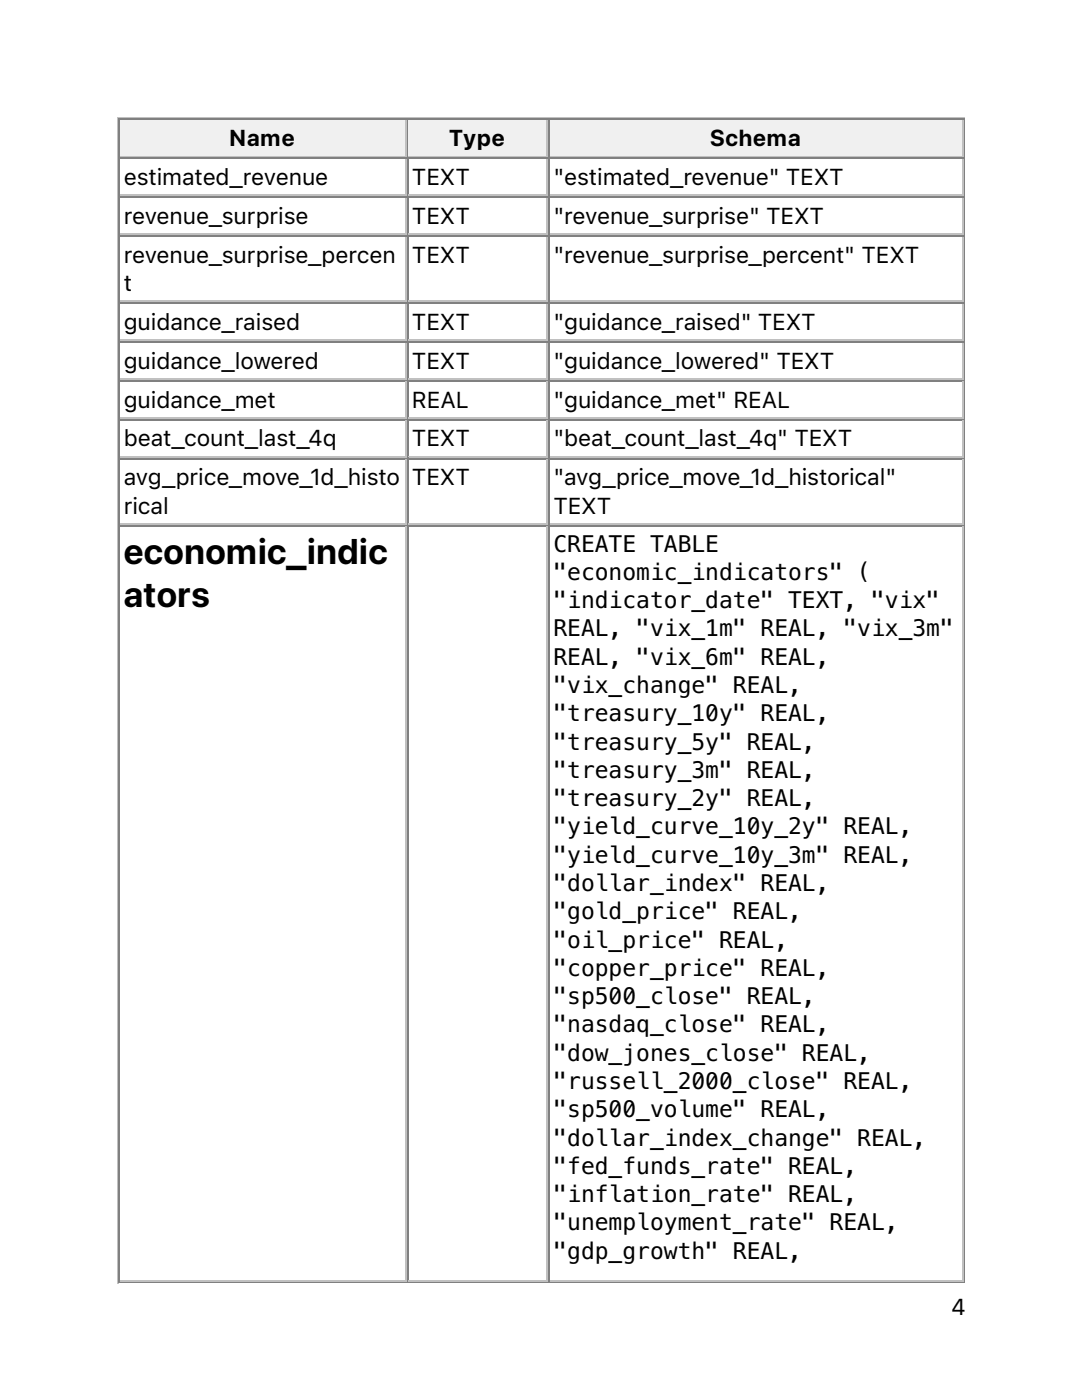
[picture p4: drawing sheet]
<svg xmlns="http://www.w3.org/2000/svg" width="216mm" height="279mm" viewBox="0 0 216 279" stroke-linecap="round" stroke-linejoin="round" font-family="sans-serif">
<defs><g id="words">
<g font-size="7.1">
<text x="24.7" y="112.7">economic_indic</text>
<text x="24.7" y="121.1">ators</text>
</g>
<g font-size="4.6">
<text x="45.8" y="29.1">Name</text>
<text x="89.6" y="29.1">Type</text>
<text x="141.7" y="29.1">Schema</text>
<text x="24.7" y="36.9">estimated_revenue</text>
<text x="82.2" y="36.9">TEXT</text>
<text x="110.4" y="36.9">&quot;estimated_revenue&quot; TEXT</text>
<text x="24.7" y="44.6">revenue_surprise</text>
<text x="82.2" y="44.6">TEXT</text>
<text x="110.4" y="44.6">&quot;revenue_surprise&quot; TEXT</text>
<text x="24.7" y="52.4">revenue_surprise_percen</text>
<text x="82.2" y="52.4">TEXT</text>
<text x="110.4" y="52.4">&quot;revenue_surprise_percent&quot; TEXT</text>
<text x="24.7" y="58.1">t</text>
<text x="24.7" y="65.8">guidance_raised</text>
<text x="82.2" y="65.8">TEXT</text>
<text x="110.4" y="65.8">&quot;guidance_raised&quot; TEXT</text>
<text x="24.7" y="73.6">guidance_lowered</text>
<text x="82.2" y="73.6">TEXT</text>
<text x="110.4" y="73.6">&quot;guidance_lowered&quot; TEXT</text>
<text x="24.7" y="81.3">guidance_met</text>
<text x="82.2" y="81.3">REAL</text>
<text x="110.4" y="81.3">&quot;guidance_met&quot; REAL</text>
<text x="24.7" y="89.1">beat_count_last_4q</text>
<text x="82.2" y="89.1">TEXT</text>
<text x="110.4" y="89.1">&quot;beat_count_last_4q&quot; TEXT</text>
<text x="24.7" y="96.9">avg_price_move_1d_histo</text>
<text x="82.2" y="96.9">TEXT</text>
<text x="110.4" y="96.9">&quot;avg_price_move_1d_historical&quot;</text>
<text x="24.7" y="102.5">rical</text>
<text x="110.4" y="102.5">TEXT</text>
<text x="110.4" y="110.1">CREATE TABLE</text>
<text x="110.4" y="115.7">&quot;economic_indicators&quot; (</text>
<text x="110.4" y="121.4">&quot;indicator_date&quot; TEXT, &quot;vix&quot;</text>
<text x="110.4" y="127">REAL, &quot;vix_1m&quot; REAL, &quot;vix_3m&quot;</text>
<text x="110.4" y="132.7">REAL, &quot;vix_6m&quot; REAL,</text>
<text x="110.4" y="138.3">&quot;vix_change&quot; REAL,</text>
<text x="110.4" y="144">&quot;treasury_10y&quot; REAL,</text>
<text x="110.4" y="149.6">&quot;treasury_5y&quot; REAL,</text>
<text x="110.4" y="155.2">&quot;treasury_3m&quot; REAL,</text>
<text x="110.4" y="160.9">&quot;treasury_2y&quot; REAL,</text>
<text x="110.4" y="166.5">&quot;yield_curve_10y_2y&quot; REAL,</text>
<text x="110.4" y="172.2">&quot;yield_curve_10y_3m&quot; REAL,</text>
<text x="110.4" y="177.8">&quot;dollar_index&quot; REAL,</text>
<text x="110.4" y="183.5">&quot;gold_price&quot; REAL,</text>
<text x="110.4" y="189.1">&quot;oil_price&quot; REAL,</text>
<text x="110.4" y="194.8">&quot;copper_price&quot; REAL,</text>
<text x="110.4" y="200.4">&quot;sp500_close&quot; REAL,</text>
<text x="110.4" y="206">&quot;nasdaq_close&quot; REAL,</text>
<text x="110.4" y="211.7">&quot;dow_jones_close&quot; REAL,</text>
<text x="110.4" y="217.3">&quot;russell_2000_close&quot; REAL,</text>
<text x="110.4" y="223">&quot;sp500_volume&quot; REAL,</text>
<text x="110.4" y="228.6">&quot;dollar_index_change&quot; REAL,</text>
<text x="110.4" y="234.3">&quot;fed_funds_rate&quot; REAL,</text>
<text x="110.4" y="239.9">&quot;inflation_rate&quot; REAL,</text>
<text x="110.4" y="245.6">&quot;unemployment_rate&quot; REAL,</text>
<text x="110.4" y="251.2">&quot;gdp_growth&quot; REAL,</text>
<text x="189.8" y="262.5">4</text>
</g>
</g></defs>
<path d="M23.5 23.3v232.8M23.6 23.5h169M24 31.2h57.1M81 24v7" fill="none" stroke="#c0c0c0" stroke-width=".35"/>
<path d="M23.8 23.6v7.8M24 23.8h57.1M192.4 23.6v232.2M23.6 255.9h169" fill="none" stroke="#808080" stroke-width=".35"/>
<g fill="#f0f0f0">
<path d="M24 24h56.8v7h-56.8z"/>
<path d="M45.5 24.7h13.8v5.6h-13.8z"/>
</g>
<path d="M81.3 23.6v7.8M81.5 23.8h27.9" fill="none" stroke="#808080" stroke-width=".35"/>
<path d="M81.5 31.2h27.9M109.2 24v7" fill="none" stroke="#c0c0c0" stroke-width=".35"/>
<g fill="#f0f0f0">
<path d="M81.5 24h27.5v7h-27.5z"/>
<path d="M89.6 24.7h11.3v5.6h-11.3z"/>
</g>
<path d="M109.5 23.6v7.8M109.7 23.8h82.6" fill="none" stroke="#808080" stroke-width=".35"/>
<path d="M109.7 31.2h82.6M192.1 24v7" fill="none" stroke="#c0c0c0" stroke-width=".35"/>
<g fill="#f0f0f0">
<path d="M109.7 24h82.2v7h-82.2z"/>
<path d="M141.5 24.7h18.7v5.6h-18.7z"/>
</g>
<g fill="none" stroke="#808080" stroke-width=".35">
<path d="M23.8 31.4v224.4M24 31.6h57.1M24 39.3h57.1M81.3 31.4v224.4M81.5 31.6h27.9M81.5 39.3h27.9M109.5 31.4v224.4M109.7 31.6h82.6M109.7 39.3h82.6M24 47.1h57.1M81.5 47.1h27.9M109.7 47.1h82.6"/>
<path d="M24 60.5h57.1M24 68.3h57.1M24 76h57.1M81.5 60.5h27.9M81.5 68.3h27.9M81.5 76h27.9M109.7 60.5h82.6M109.7 68.3h82.6M109.7 76h82.6M24 83.8h57.1M24 91.5h57.1M81.5 83.8h27.9"/>
<path d="M81.5 91.5h27.9M109.7 83.8h82.6M109.7 91.5h82.6M24 105h57.1M81.5 105h27.9M109.7 105h82.6"/>
</g>
<g fill="none" stroke="#c0c0c0" stroke-width=".35">
<path d="M24 39h57.1M81 31.7v7.1M81 39.5v7.1M81.5 39h27.9M109.2 31.7v7.1M109.2 39.5v7.1M109.7 39h82.6M192.1 31.7v7.1M192.1 39.5v7.1M24 46.7h57.1M81 47.3v12.7M81.5 46.7h27.9"/>
<path d="M109.2 47.3v12.7M109.7 46.7h82.6M192.1 47.3v12.7M24 60.1h57.1M24 67.9h57.1M24 75.7h57.1M81 60.7v7M81 68.4v7.1M81 76.2v7.1M81.5 60.1h27.9M81.5 67.9h27.9M81.5 75.7h27.9"/>
<path d="M109.2 60.7v7M109.2 68.4v7.1M109.2 76.2v7.1M109.7 60.1h82.6M109.7 67.9h82.6M109.7 75.7h82.6M192.1 60.7v7M192.1 68.4v7.1M192.1 76.2v7.1M24 83.4h57.1M24 91.2h57.1M81 84v7"/>
<path d="M81 91.7v12.7M81.5 83.4h27.9M81.5 91.2h27.9M109.2 84v7M109.2 91.7v12.7M109.7 83.4h82.6M109.7 91.2h82.6M192.1 84v7M192.1 91.7v12.7M24 104.6h57.1M81 105.1v150.3M81.5 104.6h27.9"/>
<path d="M109.2 105.1v150.3M109.7 104.6h82.6M192.1 105.1v150.3M24 255.6h57.1M81.5 255.6h27.9M109.7 255.6h82.6"/>
</g>
<use href="#words"/>
</svg>
